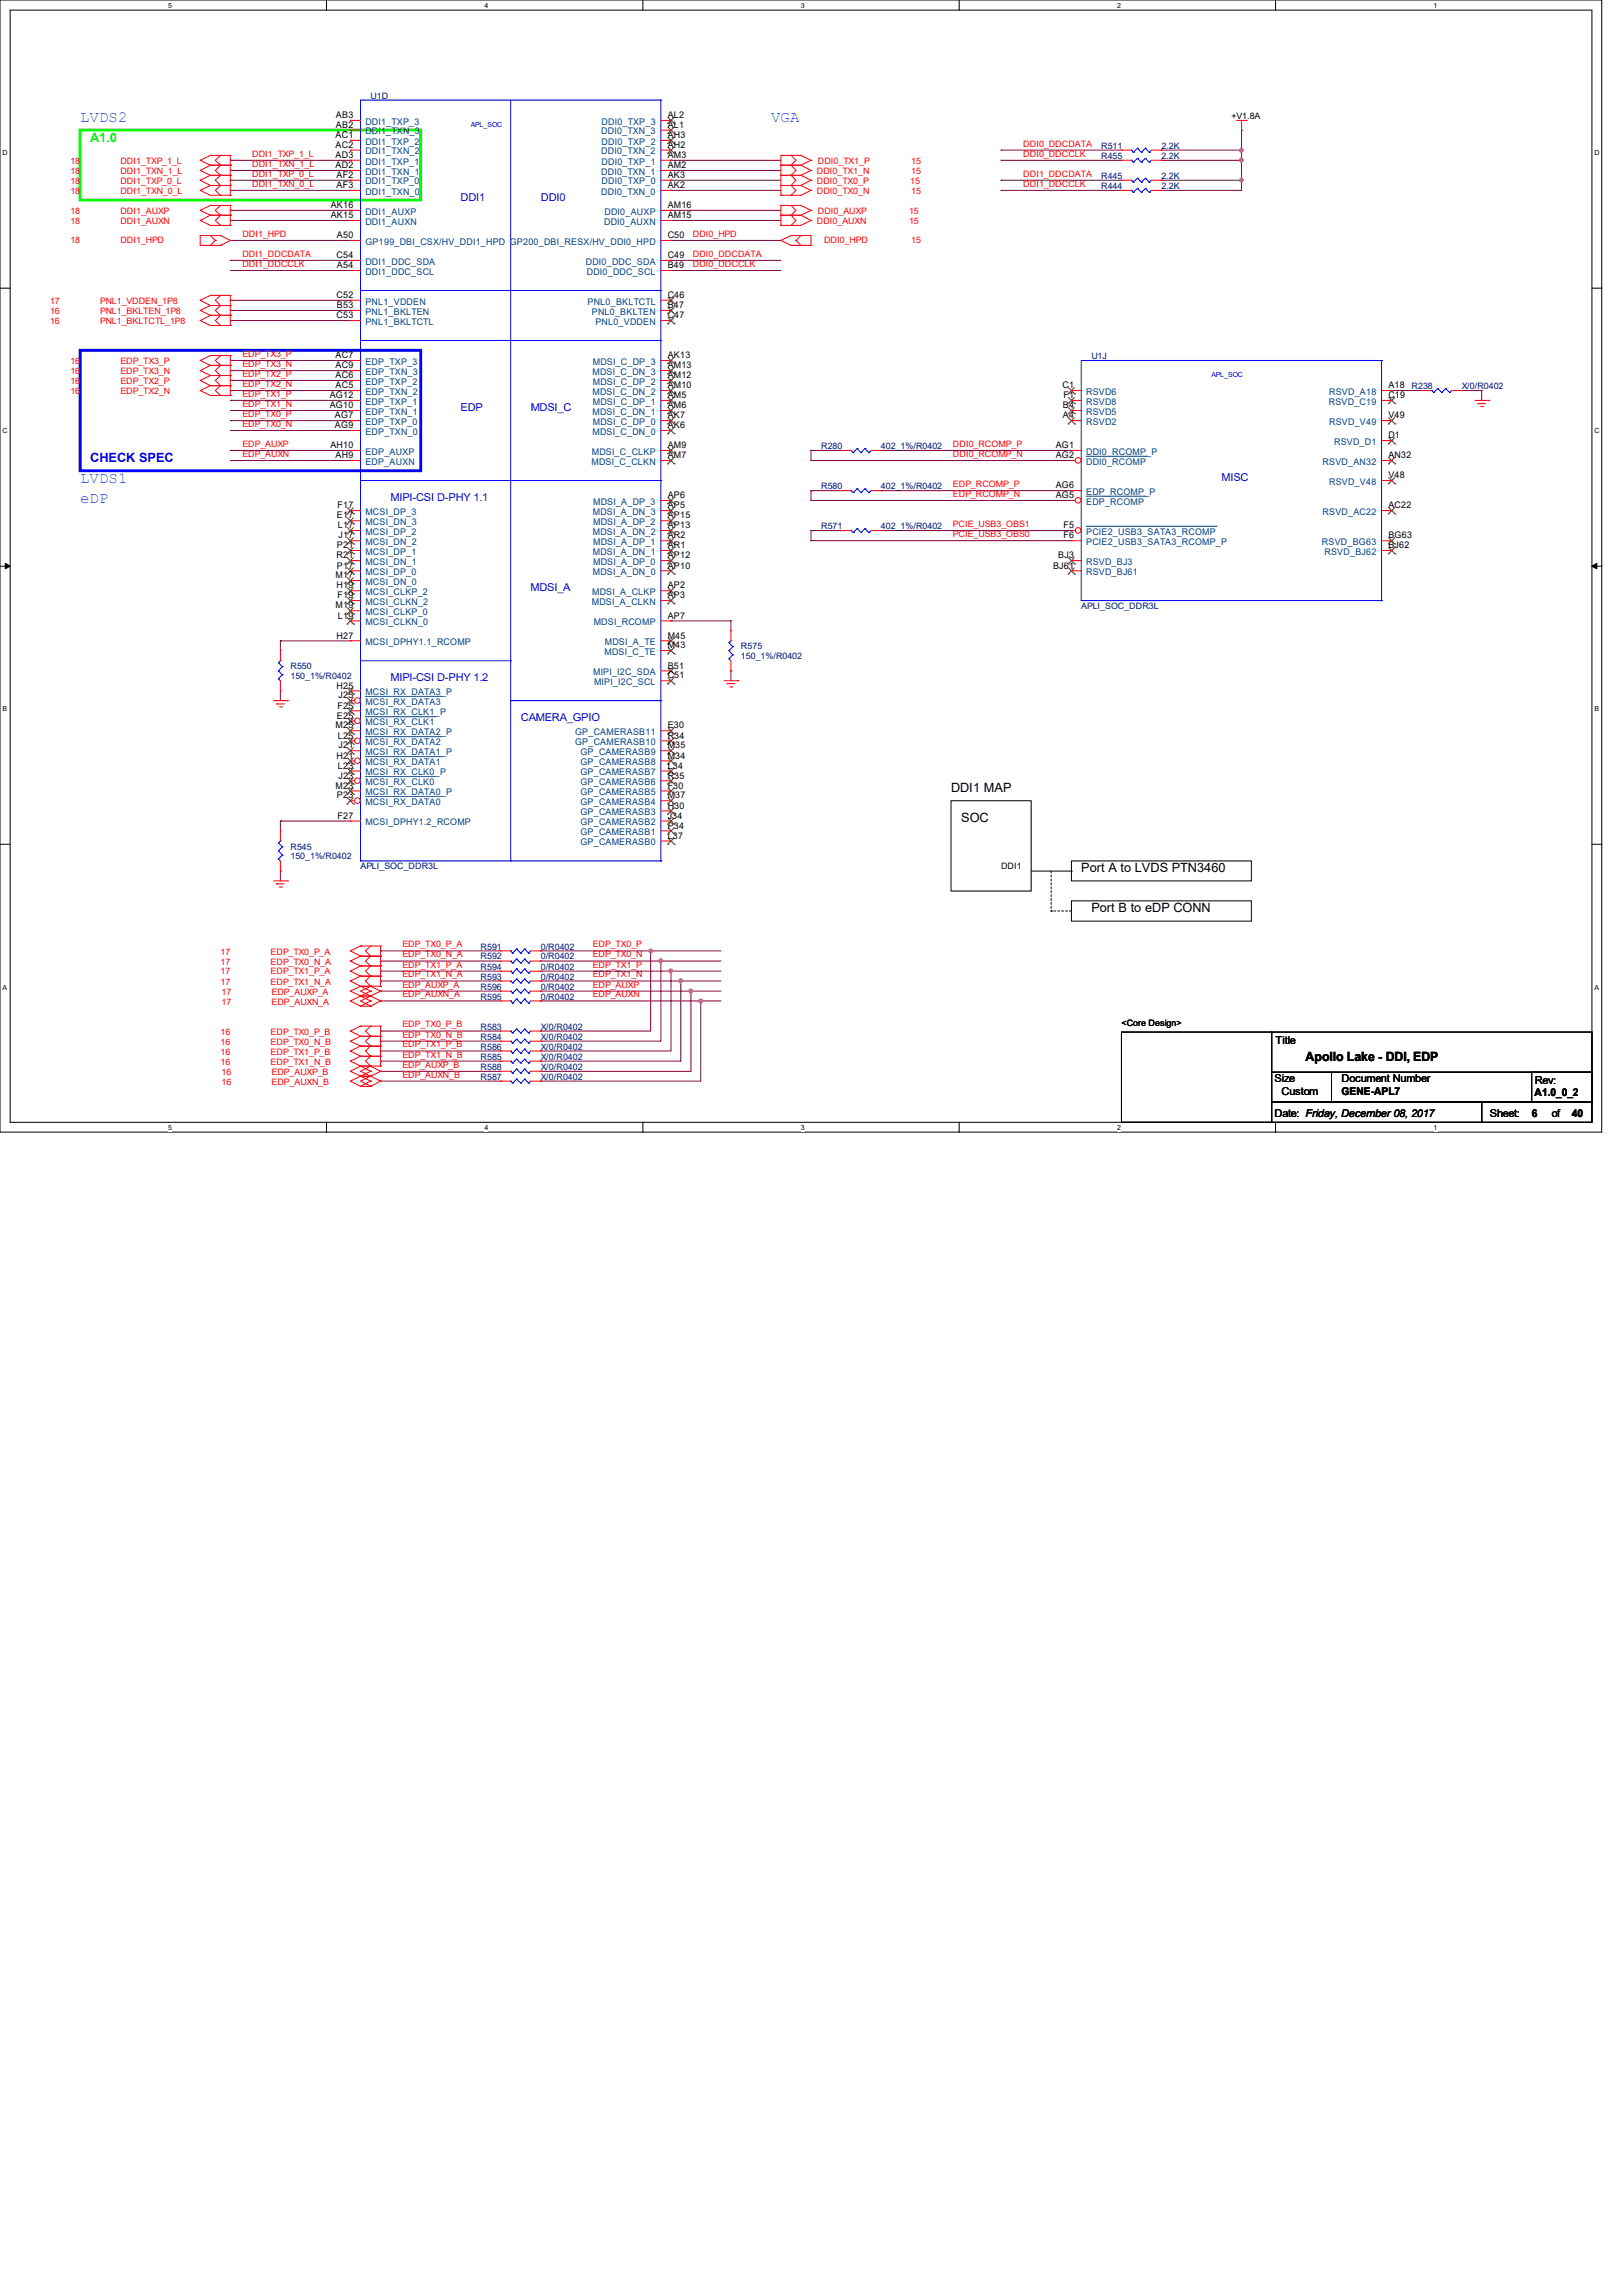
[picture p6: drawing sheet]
<svg xmlns="http://www.w3.org/2000/svg" width="210mm" height="297mm" viewBox="0 0 210 297" stroke-linecap="round" stroke-linejoin="round" font-family="sans-serif">
<defs><g id="words">
<g font-size="2" fill="#0080ff">
<text x="10.4" y="15.8">LVDS2</text>
<text x="99.8" y="15.8">VGA</text>
<text x="10.4" y="62.5">LVDS1</text>
<text x="10.4" y="65.1">eDP</text>
</g>
<text font-size="1.7" fill="#0f0" x="11.7" y="18.4">A1.0</text>
<text font-size="1.7" fill="#00f" x="11.7" y="59.8">CHECK SPEC</text>
<g font-size="1.7">
<text x="123.1" y="102.5">DDI1 MAP</text>
<text x="124.4" y="106.4">SOC</text>
<text x="139.9" y="112.9">Port A to LVDS PTN3460</text>
<text x="141.2" y="118.1">Port B to eDP CONN</text>
<text x="168.9" y="137.3">Apollo Lake - DDI, EDP</text>
</g>
<g font-size="1.4" fill="#00f">
<text x="59.6" y="25.9">DDI1</text>
<text x="70" y="25.9">DDI0</text>
<text x="59.6" y="53.1">EDP</text>
<text x="68.7" y="53.1">MDSI_C</text>
<text x="50.5" y="64.8">MIPI-CSI D-PHY 1.1</text>
<text x="158.1" y="62.2">MISC</text>
<text x="68.7" y="76.5">MDSI_A</text>
<text x="50.5" y="88.1">MIPI-CSI D-PHY 1.2</text>
<text x="67.4" y="93.3">CAMERA_GPIO</text>
</g>
<g font-size="1.4">
<text x="165.1" y="135.1">Title</text>
<text x="164.9" y="140.1">Size</text>
<text x="165.8" y="141.7">Custom</text>
<text x="173.6" y="141.7">GENE-APL7</text>
<text x="173.6" y="140.1">Document Number</text>
<text x="198.6" y="141.9">A1.0_0_2</text>
<text x="198.6" y="140.3">Rev:</text>
<text x="164.9" y="144.6">Date: Friday, December 08, 2017</text>
<text x="192.8" y="144.6">Sheet:</text>
<text x="198.2" y="144.6">6</text>
<text x="200.8" y="144.6">of</text>
<text x="203.4" y="144.6">40</text>
</g>
<g font-size="1.2">
<text x="43.4" y="17.9">AC1</text>
<text x="43.5" y="16.6">AB2</text>
<text x="43.5" y="15.3">AB3</text>
<text x="86.4" y="17.9">AH3</text>
<text x="86.4" y="15.3">AL2</text>
<text x="86.4" y="16.6">AL1</text>
<text x="43.4" y="20.4">AD3</text>
<text x="43.4" y="21.8">AD2</text>
<text x="43.4" y="19.1">AC2</text>
<text x="43.6" y="23">AF2</text>
<text x="86.4" y="23">AK3</text>
<text x="86.4" y="20.4">AM3</text>
<text x="86.4" y="21.8">AM2</text>
<text x="86.4" y="19.1">AH2</text>
<text x="42.8" y="26.9">AK16</text>
<text x="42.8" y="28.2">AK15</text>
<text x="43.6" y="24.3">AF3</text>
<text x="86.4" y="24.3">AK2</text>
<text x="86.4" y="26.9">AM16</text>
<text x="86.4" y="28.2">AM15</text>
<text x="43.6" y="33.4">C54</text>
<text x="43.6" y="34.7">A54</text>
<text x="43.6" y="30.8">A50</text>
<text x="86.4" y="34.7">B49</text>
<text x="86.4" y="33.4">C49</text>
<text x="86.4" y="30.8">C50</text>
<text x="43.6" y="38.6">C52</text>
<text x="43.6" y="41.2">C53</text>
<text x="43.6" y="39.9">B53</text>
<text x="86.4" y="41.2">C47</text>
<text x="86.4" y="39.9">B47</text>
<text x="86.4" y="38.6">C46</text>
<text x="43.4" y="47.7">AC9</text>
<text x="43.4" y="46.4">AC7</text>
<text x="86.4" y="47.7">AM13</text>
<text x="86.4" y="46.4">AK13</text>
<text x="42.7" y="51.5">AG12</text>
<text x="42.7" y="52.8">AG10</text>
<text x="43.4" y="50.3">AC5</text>
<text x="43.4" y="48.9">AC6</text>
<text x="86.4" y="50.3">AM10</text>
<text x="86.4" y="48.9">AM12</text>
<text x="86.4" y="52.8">AM6</text>
<text x="86.4" y="51.5">AM5</text>
<text x="137.5" y="50.3">C1</text>
<text x="137.5" y="52.8">B4</text>
<text x="137.6" y="51.5">F1</text>
<text x="179.7" y="50.3">A18</text>
<text x="179.7" y="51.5">C19</text>
<text x="42.8" y="58">AH10</text>
<text x="43.3" y="54.1">AG7</text>
<text x="43.3" y="55.4">AG9</text>
<text x="43.4" y="59.3">AH9</text>
<text x="86.4" y="59.3">AM7</text>
<text x="86.4" y="58">AM9</text>
<text x="86.4" y="55.4">AK6</text>
<text x="86.4" y="54.1">AK7</text>
<text x="136.6" y="58">AG1</text>
<text x="136.6" y="59.3">AG2</text>
<text x="137.5" y="54.1">A4</text>
<text x="179.7" y="54.1">V49</text>
<text x="179.7" y="59.3">AN32</text>
<text x="179.7" y="56.7">D1</text>
<text x="43.7" y="65.8">F17</text>
<text x="86.4" y="64.5">AP6</text>
<text x="86.4" y="65.8">AP5</text>
<text x="136.6" y="64.5">AG5</text>
<text x="136.6" y="63.2">AG6</text>
<text x="179.7" y="61.9">V48</text>
<text x="179.7" y="65.8">AC22</text>
<text x="43.6" y="67.1">E17</text>
<text x="43.6" y="71">P21</text>
<text x="43.7" y="68.4">L17</text>
<text x="43.8" y="69.7">J17</text>
<text x="86.4" y="69.7">AR2</text>
<text x="86.4" y="71">AR1</text>
<text x="86.4" y="67.1">AP15</text>
<text x="86.4" y="68.4">AP13</text>
<text x="137.6" y="68.4">F5</text>
<text x="137.6" y="69.7">F6</text>
<text x="179.7" y="71">BJ62</text>
<text x="179.7" y="69.7">BG63</text>
<text x="43.4" y="74.8">M17</text>
<text x="43.6" y="72.3">R21</text>
<text x="43.6" y="76.2">H19</text>
<text x="43.6" y="73.6">P17</text>
<text x="43.7" y="77.4">F19</text>
<text x="86.4" y="72.3">AP12</text>
<text x="86.4" y="73.6">AP10</text>
<text x="86.4" y="76.2">AP2</text>
<text x="86.4" y="77.4">AP3</text>
<text x="136.3" y="73.6">BJ61</text>
<text x="136.9" y="72.3">BJ3</text>
<text x="43.4" y="78.7">M19</text>
<text x="43.6" y="82.6">H27</text>
<text x="43.7" y="80.1">L19</text>
<text x="86.4" y="82.6">M45</text>
<text x="86.4" y="83.9">M43</text>
<text x="86.4" y="80.1">AP7</text>
<text x="43.6" y="89.1">H25</text>
<text x="86.4" y="86.5">B51</text>
<text x="86.4" y="87.8">C51</text>
<text x="43.4" y="94.3">M25</text>
<text x="43.6" y="93">E25</text>
<text x="43.7" y="91.7">F25</text>
<text x="43.7" y="95.6">L25</text>
<text x="43.8" y="90.4">J25</text>
<text x="86.4" y="94.3">E30</text>
<text x="86.4" y="95.6">R34</text>
<text x="43.6" y="98.2">H21</text>
<text x="43.7" y="99.5">L23</text>
<text x="43.8" y="96.9">J21</text>
<text x="43.8" y="100.8">J23</text>
<text x="86.4" y="96.9">M35</text>
<text x="86.4" y="98.2">M34</text>
<text x="86.4" y="99.5">L34</text>
<text x="86.4" y="100.8">R35</text>
<text x="43.4" y="102.1">M23</text>
<text x="43.6" y="103.3">P23</text>
<text x="43.7" y="106">F27</text>
<text x="86.4" y="107.2">P34</text>
<text x="86.4" y="106">J34</text>
<text x="86.4" y="104.6">H30</text>
<text x="86.4" y="103.3">M37</text>
<text x="86.4" y="102.1">F30</text>
<text x="86.4" y="108.5">L37</text>
</g>
<g font-size="1.2" fill="#004080">
<text x="47.3" y="17.4">DDI1_TXN_3</text>
<text x="47.3" y="16.1">DDI1_TXP_3</text>
<text x="77.8" y="17.4">DDI0_TXN_3</text>
<text x="77.8" y="16.1">DDI0_TXP_3</text>
<text x="47.3" y="23.9">DDI1_TXP_0</text>
<text x="47.3" y="21.3">DDI1_TXP_1</text>
<text x="47.3" y="22.6">DDI1_TXN_1</text>
<text x="47.3" y="18.7">DDI1_TXP_2</text>
<text x="47.3" y="20">DDI1_TXN_2</text>
<text x="77.8" y="22.6">DDI0_TXN_1</text>
<text x="77.8" y="20">DDI0_TXN_2</text>
<text x="77.8" y="23.9">DDI0_TXP_0</text>
<text x="77.8" y="21.3">DDI0_TXP_1</text>
<text x="77.8" y="18.7">DDI0_TXP_2</text>
<text x="47.3" y="27.8">DDI1_AUXP</text>
<text x="47.3" y="29.1">DDI1_AUXN</text>
<text x="47.3" y="25.2">DDI1_TXN_0</text>
<text x="77.8" y="25.2">DDI0_TXN_0</text>
<text x="78.2" y="29.1">DDI0_AUXN</text>
<text x="78.2" y="27.8">DDI0_AUXP</text>
<text x="47.3" y="35.6">DDI1_DDC_SCL</text>
<text x="47.3" y="34.2">DDI1_DDC_SDA</text>
<text x="47.3" y="31.7">GP199_DBI_CSX/HV_DDI1_HPD GP200_DBI_RESX/HV_DDI0_HPD</text>
<text x="75.8" y="34.2">DDI0_DDC_SDA</text>
<text x="75.9" y="35.6">DDI0_DDC_SCL</text>
<text x="47.3" y="39.4">PNL1_VDDEN</text>
<text x="47.3" y="40.7">PNL1_BKLTEN</text>
<text x="76" y="39.4">PNL0_BKLTCTL</text>
<text x="76.6" y="40.7">PNL0_BKLTEN</text>
<text x="47.3" y="47.2">EDP_TXP_3</text>
<text x="47.3" y="42">PNL1_BKLTCTL</text>
<text x="76.7" y="47.2">MDSI_C_DP_3</text>
<text x="77" y="42">PNL0_VDDEN</text>
<text x="47.3" y="52.4">EDP_TXP_1</text>
<text x="47.3" y="53.7">EDP_TXN_1</text>
<text x="47.3" y="48.5">EDP_TXN_3</text>
<text x="47.3" y="51.1">EDP_TXN_2</text>
<text x="47.3" y="49.8">EDP_TXP_2</text>
<text x="76.7" y="48.5">MDSI_C_DN_3</text>
<text x="76.7" y="51.1">MDSI_C_DN_2</text>
<text x="76.7" y="53.7">MDSI_C_DN_1</text>
<text x="76.7" y="49.8">MDSI_C_DP_2</text>
<text x="76.7" y="52.4">MDSI_C_DP_1</text>
<text x="140.5" y="51.1">RSVD6</text>
<text x="140.5" y="52.4">RSVD8</text>
<text x="140.5" y="53.7">RSVD5</text>
<text x="172" y="52.4">RSVD_C19</text>
<text x="172" y="51.1">RSVD_A18</text>
<text x="47.3" y="58.8">EDP_AUXP</text>
<text x="47.3" y="55">EDP_TXP_0</text>
<text x="47.3" y="56.3">EDP_TXN_0</text>
<text x="76.6" y="58.8">MDSI_C_CLKP</text>
<text x="76.7" y="56.3">MDSI_C_DN_0</text>
<text x="76.7" y="55">MDSI_C_DP_0</text>
<text x="140.5" y="58.8">DDI0_RCOMP_P</text>
<text x="140.5" y="55">RSVD2</text>
<text x="172" y="55">RSVD_V49</text>
<text x="172.6" y="57.6">RSVD_D1</text>
<text x="47.3" y="60.2">EDP_AUXN</text>
<text x="76.5" y="60.2">MDSI_C_CLKN</text>
<text x="76.7" y="65.3">MDSI_A_DP_3</text>
<text x="140.5" y="60.2">DDI0_RCOMP</text>
<text x="140.5" y="65.3">EDP_RCOMP</text>
<text x="140.5" y="64.1">EDP_RCOMP_P</text>
<text x="171.1" y="60.2">RSVD_AN32</text>
<text x="172" y="62.7">RSVD_V48</text>
<text x="47.3" y="69.2">MCSI_DP_2</text>
<text x="47.3" y="70.5">MCSI_DN_2</text>
<text x="47.3" y="66.6">MCSI_DP_3</text>
<text x="47.3" y="67.9">MCSI_DN_3</text>
<text x="47.3" y="71.8">MCSI_DP_1</text>
<text x="76.7" y="71.8">MDSI_A_DN_1</text>
<text x="76.7" y="69.2">MDSI_A_DN_2</text>
<text x="76.7" y="66.6">MDSI_A_DN_3</text>
<text x="76.7" y="70.5">MDSI_A_DP_1</text>
<text x="76.7" y="67.9">MDSI_A_DP_2</text>
<text x="140.5" y="69.2">PCIE2_USB3_SATA3_RCOMP</text>
<text x="140.5" y="70.5">PCIE2_USB3_SATA3_RCOMP_P</text>
<text x="171.1" y="70.5">RSVD_BG63</text>
<text x="171.1" y="66.6">RSVD_AC22</text>
<text x="171.4" y="71.8">RSVD_BJ62</text>
<text x="47.3" y="73.1">MCSI_DN_1</text>
<text x="47.3" y="74.4">MCSI_DP_0</text>
<text x="47.3" y="75.7">MCSI_DN_0</text>
<text x="47.3" y="77">MCSI_CLKP_2</text>
<text x="76.6" y="77">MDSI_A_CLKP</text>
<text x="76.7" y="74.4">MDSI_A_DN_0</text>
<text x="76.7" y="73.1">MDSI_A_DP_0</text>
<text x="140.5" y="74.4">RSVD_BJ61</text>
<text x="140.5" y="73.1">RSVD_BJ3</text>
<text x="47.3" y="78.3">MCSI_CLKN_2</text>
<text x="47.3" y="79.6">MCSI_CLKP_0</text>
<text x="47.3" y="80.9">MCSI_CLKN_0</text>
<text x="47.3" y="83.5">MCSI_DPHY1.1_RCOMP</text>
<text x="76.6" y="78.3">MDSI_A_CLKN</text>
<text x="76.8" y="80.9">MDSI_RCOMP</text>
<text x="78.3" y="83.5">MDSI_A_TE</text>
<text x="47.3" y="90">MCSI_RX_DATA3_P</text>
<text x="76.7" y="87.4">MIPI_I2C_SDA</text>
<text x="76.9" y="88.6">MIPI_I2C_SCL</text>
<text x="78.2" y="84.8">MDSI_C_TE</text>
<text x="47.3" y="91.2">MCSI_RX_DATA3</text>
<text x="47.3" y="93.9">MCSI_RX_CLK1</text>
<text x="47.3" y="92.5">MCSI_RX_CLK1_P</text>
<text x="47.3" y="95.1">MCSI_RX_DATA2_P</text>
<text x="74.4" y="95.1">GP_CAMERASB11</text>
<text x="47.3" y="96.4">MCSI_RX_DATA2</text>
<text x="47.3" y="99">MCSI_RX_DATA1</text>
<text x="47.3" y="97.7">MCSI_RX_DATA1_P</text>
<text x="47.3" y="101.6">MCSI_RX_CLK0</text>
<text x="47.3" y="100.3">MCSI_RX_CLK0_P</text>
<text x="74.4" y="96.4">GP_CAMERASB10</text>
<text x="75.1" y="97.7">GP_CAMERASB9</text>
<text x="75.1" y="99">GP_CAMERASB8</text>
<text x="75.1" y="100.3">GP_CAMERASB7</text>
<text x="75.1" y="101.6">GP_CAMERASB6</text>
<text x="47.3" y="104.2">MCSI_RX_DATA0</text>
<text x="47.3" y="102.9">MCSI_RX_DATA0_P</text>
<text x="47.3" y="106.8">MCSI_DPHY1.2_RCOMP</text>
<text x="75.1" y="106.8">GP_CAMERASB2</text>
<text x="75.1" y="105.5">GP_CAMERASB3</text>
<text x="75.1" y="104.2">GP_CAMERASB4</text>
<text x="75.1" y="102.9">GP_CAMERASB5</text>
<text x="75.1" y="109.4">GP_CAMERASB0</text>
<text x="75.1" y="108.1">GP_CAMERASB1</text>
</g>
<g font-size="1.1" fill="#000080">
<text x="48" y="12.8">U1D</text>
<text x="142.5" y="20.5">R455</text>
<text x="142.5" y="19.3">R511</text>
<text x="142.5" y="23.2">R445</text>
<text x="150.3" y="20.5">2.2K</text>
<text x="150.3" y="19.3">2.2K</text>
<text x="150.3" y="23.2">2.2K</text>
<text x="142.5" y="24.4">R444</text>
<text x="150.3" y="24.4">2.2K</text>
<text x="141.2" y="46.4">U1J</text>
<text x="182.7" y="50.3">R238</text>
<text x="189.1" y="50.3">X/0/R0402</text>
<text x="106.3" y="58.1">R280</text>
<text x="114" y="58.1">402_1%/R0402</text>
<text x="106.3" y="63.3">R580</text>
<text x="114" y="63.3">402_1%/R0402</text>
<text x="106.3" y="68.5">R571</text>
<text x="114" y="68.5">402_1%/R0402</text>
<text x="139.9" y="78.8">APLI_SOC_DDR3L</text>
<text x="37.6" y="86.6">R550</text>
<text x="37.6" y="87.9">150_1%/R0402</text>
<text x="95.9" y="84">R575</text>
<text x="95.9" y="85.3">150_1%/R0402</text>
<text x="37.6" y="109.9">R545</text>
<text x="37.6" y="111.2">150_1%/R0402</text>
<text x="46.6" y="112.5">APLI_SOC_DDR3L</text>
<text x="62.2" y="122.9">R591</text>
<text x="62.2" y="124.2">R592</text>
<text x="62.2" y="125.5">R594</text>
<text x="70" y="122.9">0/R0402</text>
<text x="70" y="124.2">0/R0402</text>
<text x="70" y="125.5">0/R0402</text>
<text x="62.2" y="128.1">R596</text>
<text x="62.2" y="126.8">R593</text>
<text x="62.2" y="129.4">R595</text>
<text x="70" y="128.1">0/R0402</text>
<text x="70" y="126.8">0/R0402</text>
<text x="70" y="129.4">0/R0402</text>
<text x="62.2" y="133.3">R583</text>
<text x="62.2" y="134.5">R584</text>
<text x="62.2" y="135.9">R586</text>
<text x="62.2" y="137.1">R585</text>
<text x="70" y="133.3">X/0/R0402</text>
<text x="70" y="134.5">X/0/R0402</text>
<text x="70" y="135.9">X/0/R0402</text>
<text x="70" y="137.1">X/0/R0402</text>
<text x="62.2" y="138.4">R588</text>
<text x="62.2" y="139.7">R587</text>
<text x="70" y="138.4">X/0/R0402</text>
<text x="70" y="139.7">X/0/R0402</text>
</g>
<g font-size="1.1">
<text x="159.3" y="15.4">+V1.8A</text>
<text x="129.5" y="112.5">DDI1</text>
<text x="145.1" y="132.7">&lt;Core Design&gt;</text>
</g>
<g font-size="1.1" fill="#f00">
<text x="9.1" y="23.8">18</text>
<text x="9.1" y="21.2">18</text>
<text x="9.1" y="22.5">18</text>
<text x="15.6" y="23.8">DDI1_TXP_0_L</text>
<text x="15.6" y="21.2">DDI1_TXP_1_L</text>
<text x="15.6" y="22.5">DDI1_TXN_1_L</text>
<text x="32.6" y="22.9">DDI1_TXP_0_L</text>
<text x="32.6" y="20.3">DDI1_TXP_1_L</text>
<text x="32.6" y="21.6">DDI1_TXN_1_L</text>
<text x="105.7" y="22.5">DDI0_TX1_N</text>
<text x="105.7" y="23.8">DDI0_TX0_P</text>
<text x="105.8" y="21.2">DDI0_TX1_P</text>
<text x="117.8" y="23.8">15</text>
<text x="117.9" y="22.5">15</text>
<text x="117.9" y="21.2">15</text>
<text x="132.4" y="22.9">DDI1_DDCDATA</text>
<text x="132.4" y="19">DDI0_DDCDATA</text>
<text x="132.4" y="20.3">DDI0_DDCCLK</text>
<text x="9.1" y="27.7">18</text>
<text x="9.1" y="29">18</text>
<text x="9.1" y="25.1">18</text>
<text x="15.6" y="27.7">DDI1_AUXP</text>
<text x="15.6" y="29">DDI1_AUXN</text>
<text x="15.6" y="25.1">DDI1_TXN_0_L</text>
<text x="32.6" y="24.2">DDI1_TXN_0_L</text>
<text x="105.7" y="29">DDI0_AUXN</text>
<text x="105.7" y="25.1">DDI0_TX0_N</text>
<text x="105.8" y="27.7">DDI0_AUXP</text>
<text x="117.6" y="29">15</text>
<text x="117.6" y="27.7">15</text>
<text x="117.9" y="25.1">15</text>
<text x="132.4" y="24.2">DDI1_DDCCLK</text>
<text x="9.1" y="31.4">18</text>
<text x="15.6" y="31.4">DDI1_HPD</text>
<text x="31.4" y="30.7">DDI1_HPD</text>
<text x="31.4" y="33.2">DDI1_DDCDATA</text>
<text x="31.4" y="34.5">DDI1_DDCCLK</text>
<text x="89.7" y="30.7">DDI0_HPD</text>
<text x="89.7" y="33.2">DDI0_DDCDATA</text>
<text x="89.7" y="34.5">DDI0_DDCCLK</text>
<text x="106.6" y="31.4">DDI0_HPD</text>
<text x="117.9" y="31.4">15</text>
<text x="6.5" y="39.3">17</text>
<text x="6.5" y="40.6">16</text>
<text x="6.5" y="41.9">16</text>
<text x="13" y="39.3">PNL1_VDDEN_1P8</text>
<text x="13" y="40.6">PNL1_BKLTEN_1P8</text>
<text x="13" y="41.9">PNL1_BKLTCTL_1P8</text>
<text x="9.1" y="47.1">16</text>
<text x="15.6" y="47.1">EDP_TX3_P</text>
<text x="31.4" y="47.5">EDP_TX3_N</text>
<text x="31.4" y="46.2">EDP_TX3_P</text>
<text x="9.1" y="49.7">16</text>
<text x="9.1" y="51">16</text>
<text x="9.1" y="48.4">16</text>
<text x="15.6" y="49.7">EDP_TX2_P</text>
<text x="15.6" y="51">EDP_TX2_N</text>
<text x="15.6" y="48.4">EDP_TX3_N</text>
<text x="31.4" y="52.7">EDP_TX1_N</text>
<text x="31.4" y="51.4">EDP_TX1_P</text>
<text x="31.4" y="54">EDP_TX0_P</text>
<text x="31.4" y="50.1">EDP_TX2_N</text>
<text x="31.4" y="48.8">EDP_TX2_P</text>
<text x="31.4" y="55.2">EDP_TX0_N</text>
<text x="31.4" y="57.8">EDP_AUXP</text>
<text x="31.4" y="59.1">EDP_AUXN</text>
<text x="123.3" y="57.8">DDI0_RCOMP_P</text>
<text x="123.3" y="59.1">DDI0_RCOMP_N</text>
<text x="123.3" y="63">EDP_RCOMP_P</text>
<text x="123.3" y="64.3">EDP_RCOMP_N</text>
<text x="123.3" y="68.2">PCIE_USB3_OBS1</text>
<text x="123.3" y="69.5">PCIE_USB3_OBS0</text>
<text x="28.5" y="123.5">17</text>
<text x="28.5" y="124.8">17</text>
<text x="35" y="123.5">EDP_TX0_P_A</text>
<text x="35" y="124.8">EDP_TX0_N_A</text>
<text x="52.1" y="122.6">EDP_TX0_P_A</text>
<text x="52.1" y="123.9">EDP_TX0_N_A</text>
<text x="52.1" y="125.2">EDP_TX1_P_A</text>
<text x="76.7" y="122.6">EDP_TX0_P</text>
<text x="76.7" y="123.9">EDP_TX0_N</text>
<text x="76.7" y="125.2">EDP_TX1_P</text>
<text x="28.5" y="126.1">17</text>
<text x="28.5" y="127.4">17</text>
<text x="28.7" y="128.7">17</text>
<text x="28.7" y="130">17</text>
<text x="35" y="126.1">EDP_TX1_P_A</text>
<text x="35" y="127.4">EDP_TX1_N_A</text>
<text x="35.1" y="128.7">EDP_AUXP_A</text>
<text x="35.1" y="130">EDP_AUXN_A</text>
<text x="52.1" y="126.5">EDP_TX1_N_A</text>
<text x="52.1" y="127.8">EDP_AUXP_A</text>
<text x="52.1" y="129.1">EDP_AUXN_A</text>
<text x="76.7" y="126.5">EDP_TX1_N</text>
<text x="76.7" y="127.8">EDP_AUXP</text>
<text x="76.7" y="129.1">EDP_AUXN</text>
<text x="28.5" y="133.9">16</text>
<text x="28.5" y="135.2">16</text>
<text x="28.5" y="136.5">16</text>
<text x="28.5" y="137.8">16</text>
<text x="35" y="133.9">EDP_TX0_P_B</text>
<text x="35" y="135.2">EDP_TX0_N_B</text>
<text x="35" y="136.5">EDP_TX1_P_B</text>
<text x="35" y="137.8">EDP_TX1_N_B</text>
<text x="52.1" y="133">EDP_TX0_P_B</text>
<text x="52.1" y="134.3">EDP_TX0_N_B</text>
<text x="52.1" y="135.6">EDP_TX1_P_B</text>
<text x="52.1" y="136.9">EDP_TX1_N_B</text>
<text x="28.7" y="139.1">16</text>
<text x="28.7" y="140.4">16</text>
<text x="35.1" y="139.1">EDP_AUXP_B</text>
<text x="35.1" y="140.4">EDP_AUXN_B</text>
<text x="52.1" y="138.2">EDP_AUXP_B</text>
<text x="52.1" y="139.5">EDP_AUXN_B</text>
</g>
<g font-size=".9">
<text x="21.8" y="1">5</text>
<text x="62.7" y="1">4</text>
<text x="103.6" y="1">3</text>
<text x="144.6" y="1">2</text>
<text x="185.5" y="1">1</text>
<text x=".3" y="20.1">D</text>
<text x="206.3" y="20.1">D</text>
<text x=".3" y="56.1">C</text>
<text x="206.3" y="56.1">C</text>
<text x=".3" y="92.1">B</text>
<text x="206.3" y="92.1">B</text>
<text x=".3" y="128.1">A</text>
<text x="206.3" y="128.1">A</text>
<text x="21.8" y="146.2">5</text>
<text x="62.7" y="146.2">4</text>
<text x="103.6" y="146.2">3</text>
<text x="144.6" y="146.2">2</text>
<text x="185.5" y="146.2">1</text>
</g>
<g font-size=".9" fill="#00f">
<text x="60.9" y="16.4">APL_SOC</text>
<text x="156.8" y="48.8">APL_SOC</text>
</g>
</g></defs>
<path d="M0 0h207.3v146.5h-207.3zM1.3 1.3h204.7v143.9h-204.7z" fill="none" stroke="#000" stroke-width=".13"/>
<g fill="#fff">
<path d="M21.8 .2h.5v1h-.5z"/>
<path d="M21.8 145.4h.5v1h-.5z"/>
</g>
<path d="M42.2 0v1.3M42.2 145.2v1.4" fill="none" stroke="#000" stroke-width=".13"/>
<g fill="#fff">
<path d="M62.7 .2h.5v1h-.5z"/>
<path d="M62.7 145.4h.5v1h-.5z"/>
</g>
<path d="M83.2 0v1.3M83.2 145.2v1.4" fill="none" stroke="#000" stroke-width=".13"/>
<g fill="#fff">
<path d="M103.6 .2h.5v1h-.5z"/>
<path d="M103.6 145.4h.5v1h-.5z"/>
</g>
<path d="M124.1 0v1.3M124.1 145.2v1.4" fill="none" stroke="#000" stroke-width=".13"/>
<g fill="#fff">
<path d="M144.6 .2h.5v1h-.5z"/>
<path d="M144.6 145.4h.5v1h-.5z"/>
</g>
<path d="M165.1 0v1.3M165.1 145.2v1.4" fill="none" stroke="#000" stroke-width=".13"/>
<g fill="#fff">
<path d="M185.5 .2h.5v1h-.5z"/>
<path d="M185.5 145.4h.5v1h-.5z"/>
<path d="M.3 19.3h.7v1h-.7z"/>
<path d="M206.3 19.3h.7v1h-.7z"/>
<path d="M.3 55.3h.7v1h-.7z"/>
<path d="M206.3 55.3h.7v1h-.7z"/>
</g>
<path d="M0 37.3h1.3M206 37.3h1.3" fill="none" stroke="#000" stroke-width=".13"/>
<g fill="#fff">
<path d="M.3 91.3h.6v1h-.6z"/>
<path d="M206.3 91.3h.6v1h-.6z"/>
</g>
<path d="M0 73.3h1.3M206 73.3h1.3" fill="none" stroke="#000" stroke-width=".13"/>
<path d="M.7 72.9l.6 .4-.6 .3zM206 73.3l.6-.4v.7z" fill="#000" stroke="#000" stroke-width=".13"/>
<g fill="#fff">
<path d="M.3 127.3h.6v1h-.6z"/>
<path d="M206.3 127.3h.6v1h-.6z"/>
</g>
<g fill="none" stroke="#000" stroke-width=".13">
<path d="M0 109.3h1.3M123.1 103.6h10.3v11.7h-10.3zM133.4 112.7h5.2M138.6 111.4h23.3v2.6h-23.3zM138.6 116.6h23.3v2.6h-23.3zM138.6 112.7h.1M206 109.3h1.3M145.1 133.6h19.4v11.6h-19.4zM164.5 138.8h7.8v3.8h-7.8zM164.5 133.6h41.5v5.2h-41.5zM172.3 138.8h33.7v3.8h-33.7zM198.2 138.8h7.8v3.8h-7.8z"/>
<path d="M164.5 142.6h27.2v2.6h-27.2zM191.7 142.6h14.3v2.6h-14.3z"/>
</g>
<path d="M136 117.9h.1M136 112.7v5.2M138.6 117.9h-2.6" fill="none" stroke="#000" stroke-width=".13" stroke-dasharray=".3"/>
<path d="M10.4 45.3h44v15.6h-44z" fill="none" stroke="#00f" stroke-width=".38"/>
<path d="M10.4 16.8h44v9.1h-44z" fill="none" stroke="#0f0" stroke-width=".38"/>
<g fill="none" stroke="#800040" stroke-width=".13">
<path d="M129.5 19.4h.1M129.5 19.4h15.6M150.3 19.4h.1M150.3 19.4h10.4M160.7 19.4h.1M160.7 16.8h.1M160.7 16.8v7.8h-10.4M29.8 31.1h.1M29.8 33.7h.1M29.8 35h.1M29.8 27.2h.1M29.8 28.5h.1"/>
<path d="M29.8 38.9h.1M29.8 24.6h.1M29.8 23.3h.1M29.8 20.7h.1M29.8 22.1h.1M29.8 31.1h15.5M29.8 33.7h15.5M29.8 20.7h15.5M29.8 22.1h15.5M29.8 27.2h15.5M29.8 28.5h15.5M29.8 35h15.5"/>
<path d="M29.8 23.3h15.5M29.8 24.6h15.5M29.8 38.9h15.5M86.8 20.7h.1M86.8 22.1h.1M86.8 27.2h.1M86.8 28.5h.1M86.8 31.1h.1M86.8 33.7h.1M86.8 35h.1M86.8 23.3h.1M86.8 24.6h.1"/>
<path d="M86.8 31.1h14.2M86.8 33.7h14.2M86.8 20.7h14.2M86.8 22.1h14.2M86.8 27.2h14.2M86.8 28.5h14.2M86.8 35h14.2M86.8 23.3h14.2M86.8 24.6h14.2M129.5 23.3h.1M129.5 24.6h.1M129.5 20.7h.1"/>
<path d="M129.5 20.7h15.6M129.5 23.3h15.6M129.5 24.6h15.6M150.3 23.3h.1M150.3 24.6h.1M150.3 20.7h.1M150.3 20.7h10.4M150.3 23.3h10.4M160.7 20.7h.1M160.7 23.3h.1M29.8 55.7h.1M29.8 53.1h.1"/>
<path d="M29.8 51.8h.1M29.8 54.4h.1M29.8 58.3h.1M29.8 59.6h.1M29.8 48h.1M29.8 46.7h.1M29.8 50.5h.1M29.8 49.2h.1M29.8 40.2h.1M29.8 41.5h.1M29.8 55.7h15.5M29.8 53.1h15.5"/>
<path d="M29.8 51.8h15.5M29.8 54.4h15.5M29.8 58.3h15.5M29.8 59.6h15.5M29.8 50.5h15.5M29.8 48h15.5M29.8 46.7h15.5M29.8 49.2h15.5M29.8 40.2h15.5M29.8 41.5h15.5M104.9 59.6h.1M104.9 58.3h.1"/>
<path d="M104.9 58.3h3.9M104.9 59.6h33.7M104.9 58.3v1.3M114 58.3h.1M114 58.3h24.6M180.1 50.5h.1M180.1 50.5h3.9M189.1 50.5h.1M189.1 50.5h2.6M191.7 50.5h.1M191.7 50.5v1.3M104.9 64.8h.1"/>
<path d="M104.9 63.5h.1M104.9 70h.1M104.9 68.7h.1M104.9 63.5h3.9M104.9 64.8h33.7M104.9 63.5v1.3M104.9 68.7v1.3M104.9 68.7h3.9M104.9 70h33.7M114 63.5h.1M114 68.7h.1M114 63.5h24.6"/>
<path d="M114 68.7h24.6M36.3 82.9h.1M36.3 89.4h.1M36.3 82.9h9M36.3 82.9v1.3M36.3 89.4v1.3M86.8 80.3h.1M86.8 80.3h7.8M94.6 80.3h.1M94.6 86.8h.1M94.6 80.3v1.3M94.6 86.8v1.3"/>
<path d="M36.3 106.3h.1M36.3 112.7h.1M36.3 106.3v1.2M36.3 112.7v1.3M36.3 106.3h9M49.2 123.1h.1M49.2 124.4h.1M49.2 125.7h.1M49.2 127h.1M49.2 133.4h.1M49.2 134.7h.1M49.2 136h.1"/>
<path d="M49.2 137.3h.1M49.2 128.3h.1M49.2 129.5h.1M49.2 138.6h.1M49.2 139.9h.1M49.2 123.1h15.6M49.2 133.4h15.6M49.2 124.4h15.6M49.2 134.7h15.6M49.2 125.7h15.6M49.2 137.3h15.6M49.2 127h15.6"/>
<path d="M49.2 136h15.6M49.2 128.3h15.6M49.2 129.5h15.6M49.2 138.6h15.6M49.2 139.9h15.6M70 123.1h.1M70 133.4h.1M70 124.4h.1M70 134.7h.1M70 137.3h.1M70 127h.1M70 125.7h.1"/>
<path d="M70 136h.1M70 128.3h.1M70 129.5h.1M70 138.6h.1M70 139.9h.1M70 123.1h23.3M70 124.4h23.3M70 125.7h23.3M70 127h23.3M70 128.3h23.3M70 129.5h23.3M84.2 123.1h.1"/>
<path d="M84.2 123.1v10.3h-14.2M85.5 124.4h.1M85.5 124.4v10.3h-15.5M86.8 125.7h.1M86.8 125.7v10.3h-16.8M88.1 127h.1M88.1 127v10.3h-18.1M89.4 128.3h.1M89.4 128.3v10.3h-19.4M90.7 129.5h.1M90.7 129.5v10.4h-20.7"/>
</g>
<g fill="#f0f" stroke="#f0f" stroke-width=".13">
<circle cx="160.6" cy="19.4" r=".24"/>
<circle cx="160.6" cy="23.3" r=".24"/>
<circle cx="160.6" cy="20.7" r=".24"/>
<circle cx="84.2" cy="123.1" r=".24"/>
<circle cx="85.5" cy="124.3" r=".24"/>
<circle cx="88.1" cy="126.9" r=".24"/>
<circle cx="86.8" cy="125.7" r=".24"/>
<circle cx="89.4" cy="128.2" r=".24"/>
<circle cx="90.7" cy="129.6" r=".24"/>
</g>
<g fill="none" stroke="#f00" stroke-width=".13">
<path d="M45.3 18.2h.1M45.3 19.4h.1M45.3 16.8h.1M45.3 15.6h.1M45.3 15.6h1.4M45.3 18.2h1.4M45.3 19.4h1.4M45.3 16.8h1.4M85.5 15.6h1.3M85.5 18.2h1.3M85.5 19.4h1.3M85.5 16.8h1.3"/>
<path d="M86.8 18.2h.1M86.8 19.4h.1M86.8 15.6h.1M86.8 16.8h.1M160 15.6h1.3M160.7 16.8h.1M160.7 15.6v1.2M161.3 15.6h.1M25.9 31.7h.1M25.9 27.2h.1M25.9 28.5h.1M25.9 38.9h.1"/>
<path d="M25.9 23.3h.1M25.9 24.6h.1M25.9 20.7h.1M25.9 22.1h.1M25.9 31.7h2.6M25.9 28.5l1.3 .7h2.6M25.9 24.6l1.3 .7h2.6M25.9 27.2l1.3 .7M25.9 38.9l1.3 .6M25.9 23.3l1.3 .7M25.9 20.7l1.3 .7M25.9 22.1l1.3 .6"/>
<path d="M27.2 26.6h.1M27.2 27.9h.1M27.2 38.2h.1M27.2 39.5h.1M27.2 22.7h.1M27.2 24h.1M27.2 20.1h.1M27.2 21.4h.1M27.2 30.5l.7 .6M27.2 21.4h2.6M27.2 20.1h2.6M27.2 22.7h2.6"/>
<path d="M27.2 27.9h2.6M27.2 26.6h2.6M27.2 24h2.6M27.2 26.6l-1.3 .6M27.2 27.9l-1.3 .6M27.2 39.5h2.6M27.2 38.2l-1.3 .7M27.2 38.2h2.6M27.2 39.5l-1.3 .7M27.2 22.7l-1.3 .6M27.2 24l-1.3 .6M27.2 20.1l-1.3 .6"/>
<path d="M27.2 21.4l-1.3 .7M27.9 31.1h.1M27.9 31.1l-.7 .6M28.5 30.5h.1M28.5 31.7h.1M28.5 27.9h.1M28.5 26.6h.1M28.5 29.2h.1M28.5 39.5h.1M28.5 38.2h.1M28.5 24h.1M28.5 22.7h.1"/>
<path d="M28.5 25.3h.1M28.5 21.4h.1M28.5 20.1h.1M28.5 30.5h-2.6v1.2M28.5 30.5l1.3 .6M28.5 26.6l-.6 .6 .6 .7M28.5 27.9l-.6 .6 .6 .7M28.5 38.2l-.6 .7 .6 .6M28.5 39.5l-.6 .7 .6 .6M28.5 22.7l-.6 .6 .6 .7M28.5 24l-.6 .6 .6 .7M28.5 20.1l-.6 .6 .6 .7"/>
<path d="M28.5 21.4l-.6 .7 .6 .6M29.8 31.1h.1M29.8 27.9h.1M29.8 26.6h.1M29.8 29.2h.1M29.8 39.5h.1M29.8 38.2h.1M29.8 24h.1M29.8 22.7h.1M29.8 25.3h.1M29.8 21.4h.1M29.8 20.1h.1"/>
<path d="M29.8 31.1l-1.3 .6M29.8 20.1v5.2M29.8 26.6v2.6M29.8 38.2v3.9M45.3 35h.1M45.3 33.7h.1M45.3 27.2h.1M45.3 28.5h.1M45.3 23.3h.1M45.3 24.6h.1M45.3 20.7h.1M45.3 22.1h.1"/>
<path d="M45.3 31.1h.1M45.3 38.9h.1M45.3 20.7h1.4M45.3 24.6h1.4M45.3 23.3h1.4M45.3 22.1h1.4M45.3 27.2h1.4M45.3 28.5h1.4M45.3 35h1.4M45.3 33.7h1.4M45.3 31.1h1.4M45.3 38.9h1.4"/>
<path d="M85.5 20.7h1.3M85.5 24.6h1.3M85.5 23.3h1.3M85.5 22.1h1.3M85.5 27.2h1.3M85.5 28.5h1.3M85.5 35h1.3M85.5 33.7h1.3M85.5 31.1h1.3M85.5 38.9h1.3M86.8 23.3h.1M86.8 24.6h.1"/>
<path d="M86.8 20.7h.1M86.8 22.1h.1M86.8 27.2h.1M86.8 28.5h.1M86.8 35h.1M86.8 33.7h.1M86.8 31.1h.1M86.8 38.9h.1M101 31.1h.1M101 21.4h.1M101 20.1h.1M101 22.7h.1"/>
<path d="M101 27.9h.1M101 26.6h.1M101 29.2h.1M101 24h.1M101 25.3h.1M101 31.1l1.4 .6M101 21.4h2.6M101 20.1h2.6M101 20.1v5.2M101 26.6v2.6M101 22.7h2.6M101 27.9h2.6"/>
<path d="M101 26.6h2.6M101 24h2.6M102.4 30.5h.1M102.4 31.7h.1M102.4 21.4h.1M102.4 20.1h.1M102.4 22.7h.1M102.4 27.9h.1M102.4 26.6h.1M102.4 29.2h.1M102.4 24h.1M102.4 25.3h.1"/>
<path d="M102.4 30.5h2.5v1.2M102.4 31.7h2.5M102.4 30.5l-1.4 .6M102.4 20.1l.6 .6-.6 .7M102.4 21.4l.6 .7-.6 .6M102.4 26.6l.6 .6-.6 .7M102.4 27.9l.6 .6-.6 .7M102.4 22.7l.6 .6-.6 .7M102.4 24l.6 .6-.6 .7M103 31.1h.1M103 31.1l.6 .6M103.6 20.1h.1"/>
<path d="M103.6 21.4h.1M103.6 26.6h.1M103.6 27.9h.1M103.6 22.7h.1M103.6 24h.1M103.6 30.5l-.6 .6M103.6 20.1l1.3 .6M103.6 21.4l1.3 .7M103.6 26.6l1.3 .6M103.6 27.9l1.3 .6M103.6 22.7l1.3 .6M103.6 24l1.3 .6"/>
<path d="M104.9 31.7h.1M104.9 20.7h.1M104.9 22.1h.1M104.9 27.2h.1M104.9 28.5h.1M104.9 23.3h.1M104.9 24.6h.1M104.9 20.7l-1.3 .7M104.9 22.1l-1.3 .6M104.9 27.2l-1.3 .7M104.9 28.5l-1.3 .7h-2.6M104.9 23.3l-1.3 .7"/>
<path d="M104.9 24.6l-1.3 .7h-2.6M145.1 20.7h.1M145.1 24.6h.1M145.1 20.7h1.3M145.1 24.6h1.3M149 20.7h1.3M149 24.6h1.3M150.3 20.7h.1M150.3 24.6h.1M25.9 49.2h.1M25.9 50.5h.1M25.9 48h.1"/>
<path d="M25.9 46.7h.1M25.9 40.2h.1M25.9 41.5h.1M25.9 49.2l1.3 .7M25.9 50.5l1.3 .7h2.6M25.9 48l1.3 .6M25.9 46.7l1.3 .6M25.9 40.2l1.3 .6M25.9 41.5l1.3 .6h2.6M27.2 48.6h.1M27.2 49.9h.1M27.2 47.3h.1"/>
<path d="M27.2 46h.1M27.2 40.8h.1M27.2 49.9h2.6M27.2 48.6l-1.3 .6M27.2 48.6h2.6M27.2 49.9l-1.3 .6M27.2 47.3l-1.3 .7M27.2 47.3h2.6M27.2 46l-1.3 .7M27.2 46h2.6M27.2 40.8h2.6M27.2 40.8l-1.3 .7"/>
<path d="M28.5 49.9h.1M28.5 48.6h.1M28.5 51.2h.1M28.5 47.3h.1M28.5 46h.1M28.5 40.8h.1M28.5 42.1h.1M28.5 48.6l-.6 .6 .6 .7M28.5 49.9l-.6 .6 .6 .7M28.5 47.3l-.6 .7 .6 .6M28.5 46l-.6 .7 .6 .6M28.5 40.8l-.6 .7 .6 .6"/>
<path d="M29.8 49.9h.1M29.8 48.6h.1M29.8 51.2h.1M29.8 47.3h.1M29.8 46h.1M29.8 40.8h.1M29.8 42.1h.1M29.8 46v5.2M45.3 58.3h.1M45.3 59.6h.1M45.3 54.4h.1M45.3 55.7h.1"/>
<path d="M45.3 51.8h.1M45.3 53.1h.1M45.3 48h.1M45.3 46.7h.1M45.3 50.5h.1M45.3 49.2h.1M45.3 40.2h.1M45.3 41.5h.1M45.3 51.8h1.4M45.3 58.3h1.4M45.3 50.5h1.4M45.3 59.6h1.4"/>
<path d="M45.3 54.4h1.4M45.3 55.7h1.4M45.3 53.1h1.4M45.3 48h1.4M45.3 46.7h1.4M45.3 49.2h1.4M45.3 41.5h1.4M45.3 40.2h1.4M85.5 51.8h1.3M85.5 58.3h1.3M85.5 50.5h1.3M85.5 59.6h1.3"/>
<path d="M85.5 54.4h1.3M85.5 55.7h1.3M85.5 53.1h1.3M85.5 48h1.3M85.5 46.7h1.3M85.5 49.2h1.3M85.5 41.5h1.3M85.5 40.2h1.3M86.8 41.5h.1M86.8 40.2h.1M86.8 59.6h.1M86.8 58.3h.1"/>
<path d="M86.8 48h.1M86.8 46.7h.1M86.8 50.5h.1M86.8 49.2h.1M86.8 53.1h.1M86.8 51.8h.1M86.8 55.7h.1M86.8 54.4h.1M108.8 58.3h.1M108.8 58.3h1.3M112.7 58.3h1.3M114 58.3h.1"/>
<path d="M184 50.5h.1M184 50.5h1.3M187.8 50.5h1.3M189.1 50.5h.1M190.8 51.8h1.9M191.2 52.2h.1M191.2 52.2h1M191.6 52.6h.3M191.9 52.6h.1M192.7 51.8h.1M85.5 68.7h1.3M85.5 72.6h1.3"/>
<path d="M85.5 73.9h1.3M85.5 70h1.3M85.5 71.2h1.3M85.5 67.4h1.3M85.5 64.8h1.3M85.5 66.1h1.3M85.5 76.5h1.3M85.5 77.7h1.3M86.8 72.6h.1M86.8 73.9h.1M86.8 70h.1M86.8 71.2h.1"/>
<path d="M86.8 67.4h.1M86.8 68.7h.1M86.8 64.8h.1M86.8 66.1h.1M86.8 76.5h.1M86.8 77.7h.1M108.8 68.7h.1M108.8 63.5h.1M108.8 68.7h1.3M108.8 63.5h1.3M112.7 68.7h1.3M112.7 63.5h1.3"/>
<path d="M114 68.7h.1M114 63.5h.1M35.4 90.7h1.8M35.8 91.1h.1M35.8 91.1h1M36.2 91.5h.2M36.4 91.5h.1M37.2 90.7h.1M85.5 88.1h1.3M85.5 86.8h1.3M85.5 82.9h1.3M85.5 84.2h1.3"/>
<path d="M86.8 86.8h.1M86.8 88.1h.1M86.8 82.9h.1M86.8 84.2h.1M93.7 88.1h1.8M94.1 88.5h.1M94.1 88.5h1M94.4 88.9h.3M94.6 86.8h.1M94.6 81.6h.1M94.6 81.6v1.3M94.6 85.5v1.3"/>
<path d="M94.7 88.9h.1M95.5 88.1h.1M35.4 114h1.8M35.8 114.4h.1M35.8 114.4h1M36.2 114.8h.2M36.3 112.7h.1M36.3 107.5h.1M36.3 107.5v1.3M36.3 111.4v1.3M36.4 114.8h.1M37.2 114h.1"/>
<path d="M45.3 123.1h.1M45.3 124.4h.1M45.3 125.7h.1M45.3 127h.1M45.3 133.4h.1M45.3 134.7h.1M45.3 136h.1M45.3 137.3h.1M45.3 128.3h.1M45.3 129.5h.1M45.3 138.6h.1M45.3 139.9h.1"/>
<path d="M45.3 123.1l1.4 .6M45.3 124.4l1.4 .6M45.3 125.7l1.4 .6M45.3 127l1.4 .6M45.3 133.4l1.4 .7M45.3 134.7l1.4 .7M45.3 136l1.4 .7M45.3 137.3l1.4 .7M45.3 128.3l2.7 1.2M45.3 129.5l1.4 .7M45.3 138.6l2.7 1.3M45.3 139.9l1.4 .7"/>
<path d="M46.7 122.4h.1M46.7 123.7h.1M46.7 125h.1M46.7 126.3h.1M46.7 132.8h.1M46.7 134.1h.1M46.7 135.4h.1M46.7 136.7h.1M46.7 127.6h.1M46.7 128.9h.1M46.7 130.2h.1M46.7 138h.1"/>
<path d="M46.7 139.3h.1M46.7 123.7h2.5M46.7 122.4l-1.4 .7M46.7 122.4h2.5M46.7 125h2.5M46.7 123.7l-1.4 .7M46.7 126.3h2.5M46.7 125l-1.4 .7M46.7 127.6h2.5M46.7 126.3l-1.4 .7M46.7 134.1h2.5M46.7 132.8l-1.4 .6"/>
<path d="M46.7 132.8h2.5M46.7 135.4h2.5M46.7 134.1l-1.4 .6M46.7 136.7h2.5M46.7 135.4l-1.4 .6M46.7 138h2.5M46.7 136.7l-1.4 .6M46.7 127.6l-1.4 .7M46.7 128.9h1.3M46.7 127.6l1.3 .7M46.7 130.2h1.3M46.7 138l-1.4 .6"/>
<path d="M46.7 139.3h1.3M46.7 138l1.3 .6M48 123.7h.1M48 122.4h.1M48 125h.1M48 126.3h.1M48 127.6h.1M48 134.1h.1M48 132.8h.1M48 135.4h.1M48 136.7h.1M48 138h.1"/>
<path d="M48 128.9h.1M48 128.3h.1M48 130.2h.1M48 129.5h.1M48 139.3h.1M48 138.6h.1M48 139.9h.1M48 122.4l-.7 .7 .7 .6M48 123.7l-.7 .7 .7 .6M48 125l-.7 .7 .7 .6M48 126.3l-.7 .7 .7 .6M48 132.8l-.7 .6 .7 .7"/>
<path d="M48 134.1l-.7 .6 .7 .7M48 135.4l-.7 .6 .7 .7M48 136.7l-.7 .6 .7 .7M48 127.6l1.2 .7M48 127.6l-1.3 .7 1.3 .6M48 128.3l-2.7 1.2M48 128.9l1.2 .6M48 128.9l-1.3 .6 1.3 .7M48 129.5l-1.3 .7M48 138l1.2 .6M48 138l-1.3 .6 1.3 .7M48 138.6l-2.7 1.3"/>
<path d="M48 139.3l1.2 .6M48 139.3l-1.3 .6 1.3 .7M48 139.9l-1.3 .7M49.2 123.7h.1M49.2 122.4h.1M49.2 125h.1M49.2 126.3h.1M49.2 127.6h.1M49.2 134.1h.1M49.2 132.8h.1M49.2 135.4h.1M49.2 136.7h.1"/>
<path d="M49.2 138h.1M49.2 128.3h.1M49.2 129.5h.1M49.2 138.6h.1M49.2 139.9h.1M49.2 122.4v5.2M49.2 132.8v5.2M49.2 128.3l-1.2 .6M49.2 129.5l-1.2 .7M49.2 138.6l-1.2 .7M49.2 139.9l-1.2 .7M64.8 138.6h.1"/>
<path d="M64.8 133.4h.1M64.8 139.9h.1M64.8 123.1h.1M64.8 134.7h.1M64.8 124.4h.1M64.8 136h.1M64.8 138.6h1.3M64.8 133.4h1.3M64.8 139.9h1.3M64.8 123.1h1.3M64.8 134.7h1.3M64.8 124.4h1.3"/>
<path d="M64.8 136h1.3M68.7 138.6h1.3M68.7 133.4h1.3M68.7 139.9h1.3M68.7 123.1h1.3M68.7 134.7h1.3M68.7 124.4h1.3M68.7 136h1.3M70 138.6h.1M70 133.4h.1M70 139.9h.1M70 123.1h.1"/>
<path d="M70 134.7h.1M70 124.4h.1M70 136h.1M46.7 140.6h.1M46.7 140.6h1.3M48 140.6h.1"/>
</g>
<g fill="none" stroke="#00f" stroke-width=".13">
<path d="M66.1 13v98.4M85.5 13h.1M85.5 13h-38.8v98.4M85.5 13v98.4M46.7 37.6h38.8M85.5 37.6h.1M146.4 20.7h.1M146.4 24.6h.1M146.4 20.7l.2 .3M146.4 24.6l.2 .3M146.6 21h.1M146.6 24.9h.1"/>
<path d="M147.2 20.5h.1M147.2 24.4h.1M147.2 20.5l-.6 .5M147.2 20.5l.5 .5M147.2 24.4l-.6 .5M147.2 24.4l.5 .5M147.7 21h.1M147.7 24.9h.1M148.2 20.5h.1M148.2 24.4h.1M148.2 20.5l.5 .5M148.2 20.5l-.5 .5"/>
<path d="M148.2 24.4l.5 .5M148.2 24.4l-.5 .5M148.7 21h.1M148.7 24.9h.1M149 20.7l-.3 .3M149 24.6l-.3 .3M46.7 44.1h38.8M85.5 44.1h.1M110.1 58.3h.1M110.1 58.3l.3 .3M110.4 58.6h.1M110.9 58h.1"/>
<path d="M110.9 58l-.5 .6M110.9 58l.5 .6M111.4 58.6h.1M111.9 58h.1M111.9 58l.5 .6M111.9 58l-.5 .6M112.4 58.6h.1M112.7 58.3l-.3 .3M185.3 50.5h.1M185.3 50.5l.2 .3M185.5 50.8h.1M186.1 50.3h.1"/>
<path d="M186.1 50.3l-.6 .5M186.1 50.3l.5 .5M186.6 50.8h.1M187.1 50.3h.1M187.1 50.3l.5 .5M187.1 50.3l-.5 .5M187.6 50.8h.1M187.8 50.5l-.2 .3M46.7 62.2h38.8M85.5 62.2h.1M110.1 68.7h.1M110.1 63.5h.1"/>
<path d="M110.1 68.7l.3 .2M110.1 63.5l.3 .3M110.4 68.9h.1M110.4 63.8h.1M110.9 68.4h.1M110.9 63.2h.1M110.9 68.4l-.5 .5M110.9 68.4l.5 .5M110.9 63.2l-.5 .6M110.9 63.2l.5 .6M111.4 68.9h.1M111.4 63.8h.1"/>
<path d="M111.9 68.4h.1M111.9 63.2h.1M111.9 68.4l.5 .5M111.9 68.4l-.5 .5M111.9 63.2l.5 .6M111.9 63.2l-.5 .6M112.4 68.9h.1M112.4 63.8h.1M112.7 68.7l-.3 .2M112.7 63.5l-.3 .3M46.7 85.5h19.4M66.1 85.5h.1"/>
<path d="M66.1 90.7h19.4M85.5 90.7h.1M94.3 83.2h.1M94.3 85.3h.1M94.3 84.2h.1M94.3 83.2l.5 .5M94.3 85.3l.3 .2M94.3 84.2l.5 .6M94.6 82.9h.1M94.6 82.9l-.3 .3M94.8 84.8h.1M94.8 83.7h.1"/>
<path d="M94.8 84.8l-.5 .5M94.8 83.7l-.5 .5M36 109.1h.1M36 111.2h.1M36 110.1h.1M36 109.1l.5 .5M36 111.2l.3 .2M36 110.1l.5 .6M36.3 108.8h.1M36.3 108.8l-.3 .3M36.5 110.7h.1M36.5 109.6h.1"/>
<path d="M36.5 110.7l-.5 .5M36.5 109.6l-.5 .5M46.7 111.4h.1M46.7 111.4h38.8M66.1 111.4h.1M85.5 111.4h.1M66.1 138.6h.1M66.1 133.4h.1M66.1 139.9h.1M66.1 123.1h.1M66.1 134.7h.1M66.1 124.4h.1"/>
<path d="M66.1 136h.1M66.1 138.6l.2 .3M66.1 133.4l.2 .3M66.1 139.9l.2 .3M66.1 123.1l.2 .3M66.1 134.7l.2 .3M66.1 124.4l.2 .2M66.1 136l.2 .3M66.3 138.9h.1M66.3 133.7h.1M66.3 123.4h.1M66.3 135h.1"/>
<path d="M66.3 124.6h.1M66.3 136.3h.1M66.8 138.3h.1M66.8 133.2h.1M66.8 139.7h.1M66.8 122.8h.1M66.8 134.5h.1M66.8 124.1h.1M66.8 135.8h.1M66.8 138.3l-.5 .6M66.8 138.3l.6 .6M66.8 133.2l-.5 .5"/>
<path d="M66.8 133.2l.6 .5M66.8 139.7l-.5 .5M66.8 139.7l.6 .5M66.8 122.8l-.5 .6M66.8 122.8l.6 .6M66.8 134.5l-.5 .5M66.8 134.5l.6 .5M66.8 124.1l-.5 .5M66.8 124.1l.6 .5M66.8 135.8l-.5 .5M66.8 135.8l.6 .5M67.4 138.9h.1"/>
<path d="M67.4 133.7h.1M67.4 123.4h.1M67.4 135h.1M67.4 124.6h.1M67.4 136.3h.1M67.9 138.3h.1M67.9 133.2h.1M67.9 139.7h.1M67.9 122.8h.1M67.9 134.5h.1M67.9 124.1h.1M67.9 135.8h.1"/>
<path d="M67.9 138.3l.5 .6M67.9 138.3l-.5 .6M67.9 133.2l.5 .5M67.9 133.2l-.5 .5M67.9 139.7l.5 .5M67.9 139.7l-.5 .5M67.9 122.8l.5 .6M67.9 122.8l-.5 .6M67.9 134.5l.5 .5M67.9 134.5l-.5 .5M67.9 124.1l.5 .5M67.9 124.1l-.5 .5"/>
<path d="M67.9 135.8l.5 .5M67.9 135.8l-.5 .5M68.4 138.9h.1M68.4 133.7h.1M68.4 123.4h.1M68.4 135h.1M68.4 124.6h.1M68.4 136.3h.1M68.7 138.6l-.3 .3M68.7 133.4l-.3 .3M68.7 139.9l-.3 .3M68.7 123.1l-.3 .3"/>
<path d="M68.7 134.7l-.3 .3M68.7 124.4l-.3 .2M68.7 136l-.3 .3M66.3 140.2h.1M67.4 140.2h.1M68.4 140.2h.1"/>
</g>
<g fill="none" stroke="#804000" stroke-width=".13">
<path d="M86.4 18.6h.1M86.4 19.9h.1M86.4 16h.1M86.4 17.3h.1M86.4 17.8l.8 .8M86.4 19l.8 .9M86.4 15.2l.8 .8M86.4 16.5l.8 .8M87.2 17.8l-.8 .8M87.2 19l-.8 .9M87.2 15.2l-.8 .8M87.2 16.5l-.8 .8"/>
<path d="M87.2 18.6h.1M87.2 19.9h.1M87.2 16h.1M87.2 17.3h.1M86.4 39.3h.1M86.4 39.8l.8 .8M86.4 38.5l.8 .8M87.2 39.8l-.8 .8M87.2 38.5l-.8 .8M87.2 39.3h.1M86.4 41.9h.1M86.4 40.6h.1"/>
<path d="M86.4 58.7h.1M86.4 48.4h.1M86.4 47.1h.1M86.4 51h.1M86.4 49.7h.1M86.4 53.6h.1M86.4 52.2h.1M86.4 56.1h.1M86.4 54.9h.1M86.4 41.1l.8 .8M86.4 59.2l.8 .8M86.4 57.9l.8 .8"/>
<path d="M86.4 47.6l.8 .8M86.4 46.3l.8 .8M86.4 50.2l.8 .8M86.4 48.9l.8 .8M86.4 52.7l.8 .9M86.4 51.4l.8 .8M86.4 55.3l.8 .8M86.4 54.1l.8 .8M87.2 41.1l-.8 .8M87.2 59.2l-.8 .8M87.2 57.9l-.8 .8M87.2 47.6l-.8 .8"/>
<path d="M87.2 46.3l-.8 .8M87.2 50.2l-.8 .8M87.2 48.9l-.8 .8M87.2 52.7l-.8 .9M87.2 51.4l-.8 .8M87.2 55.3l-.8 .8M87.2 54.1l-.8 .8M87.2 41.9h.1M87.2 40.6h.1M87.2 58.7h.1M87.2 48.4h.1M87.2 47.1h.1"/>
<path d="M87.2 51h.1M87.2 49.7h.1M87.2 53.6h.1M87.2 52.2h.1M87.2 56.1h.1M87.2 54.9h.1M86.4 73h.1M86.4 74.3h.1M86.4 70.4h.1M86.4 71.7h.1M86.4 67.8h.1M86.4 69.1h.1"/>
<path d="M86.4 65.2h.1M86.4 66.5h.1M86.4 76.9h.1M86.4 78.1h.1M86.4 60h.1M86.4 72.2l.8 .8M86.4 73.5l.8 .8M86.4 69.6l.8 .8M86.4 70.9l.8 .8M86.4 67l.8 .8M86.4 68.3l.8 .8M86.4 64.4l.8 .8"/>
<path d="M86.4 65.7l.8 .8M86.4 76.1l.8 .8M86.4 77.3l.8 .8M87.2 72.2l-.8 .8M87.2 73.5l-.8 .8M87.2 69.6l-.8 .8M87.2 70.9l-.8 .8M87.2 67l-.8 .8M87.2 68.3l-.8 .8M87.2 64.4l-.8 .8M87.2 65.7l-.8 .8M87.2 76.1l-.8 .8"/>
<path d="M87.2 77.3l-.8 .8M87.2 73h.1M87.2 74.3h.1M87.2 70.4h.1M87.2 71.7h.1M87.2 67.8h.1M87.2 69.1h.1M87.2 65.2h.1M87.2 66.5h.1M87.2 76.9h.1M87.2 78.1h.1M87.2 60h.1"/>
<path d="M86.4 87.2h.1M86.4 88.5h.1M86.4 83.4h.1M86.4 84.6h.1M86.4 86.4l.8 .8M86.4 87.7l.8 .8M86.4 82.5l.8 .9M86.4 83.8l.8 .8M87.2 86.4l-.8 .8M87.2 87.7l-.8 .8M87.2 82.5l-.8 .9M87.2 83.8l-.8 .8"/>
<path d="M87.2 87.2h.1M87.2 88.5h.1M87.2 83.4h.1M87.2 84.6h.1"/>
</g>
<circle cx="46.2" cy="90.7" r=".36" fill="#fff" stroke="#f00" stroke-width=".13"/>
<path d="M45.3 90.7h.1M45.3 89.4h.1M45.3 90.7h.6M45.3 89.4h1.4" fill="none" stroke="#f00" stroke-width=".13"/>
<path d="M44.9 91.1h.1M44.9 89.8h.1M45 90.3l.8 .8M45 89l.8 .8M45.7 90.3l-.8 .8M45.7 89l-.8 .8M45.8 91.1h.1M45.8 89.8h.1" fill="none" stroke="#804000" stroke-width=".13"/>
<path d="M47.3 90.1h9.8M57.1 90.1h.1" fill="none" stroke="#004080" stroke-width=".13"/>
<circle cx="46.2" cy="93.3" r=".36" fill="#fff" stroke="#f00" stroke-width=".13"/>
<path d="M45.3 93.3h.1M45.3 92h.1M45.3 93.3h.6M45.3 92h1.4" fill="none" stroke="#f00" stroke-width=".13"/>
<path d="M44.9 93.7h.1M44.9 92.4h.1M45 92.9l.8 .8M45 91.6l.8 .8M45.7 92.9l-.8 .8M45.7 91.6l-.8 .8M45.8 93.7h.1M45.8 92.4h.1" fill="none" stroke="#804000" stroke-width=".13"/>
<path d="M47.3 92.8h9M56.3 92.8h.1" fill="none" stroke="#004080" stroke-width=".13"/>
<circle cx="46.2" cy="95.9" r=".36" fill="#fff" stroke="#f00" stroke-width=".13"/>
<path d="M45.3 95.9h.1M45.3 94.6h.1M45.3 95.9h.6M45.3 94.6h1.4" fill="none" stroke="#f00" stroke-width=".13"/>
<path d="M44.9 96.3h.1M44.9 95h.1M45 95.5l.8 .8M45 94.2l.8 .8M45.7 95.5l-.8 .8M45.7 94.2l-.8 .8M45.8 96.3h.1M45.8 95h.1" fill="none" stroke="#804000" stroke-width=".13"/>
<path d="M47.3 95.3h9.8M57.1 95.3h.1" fill="none" stroke="#004080" stroke-width=".13"/>
<circle cx="46.2" cy="98.4" r=".36" fill="#fff" stroke="#f00" stroke-width=".13"/>
<path d="M45.3 98.5h.1M45.3 97.2h.1M45.3 98.5h.6M45.3 97.2h1.4" fill="none" stroke="#f00" stroke-width=".13"/>
<path d="M44.9 98.9h.1M44.9 97.6h.1M45 98.1l.8 .8M45 96.8l.8 .8M45.7 98.1l-.8 .8M45.7 96.8l-.8 .8M45.8 98.9h.1M45.8 97.6h.1" fill="none" stroke="#804000" stroke-width=".13"/>
<path d="M47.3 97.9h9.8M57.1 97.9h.1" fill="none" stroke="#004080" stroke-width=".13"/>
<circle cx="46.2" cy="101" r=".36" fill="#fff" stroke="#f00" stroke-width=".13"/>
<path d="M45.3 99.8h.1M45.3 99.8h1.4M45.3 101h.1M45.3 101h.6" fill="none" stroke="#f00" stroke-width=".13"/>
<path d="M45 99.4l.8 .8M45.7 99.4l-.8 .8M44.9 101.5h.1M44.9 100.2h.1M45 100.7l.8 .8M45.7 100.7l-.8 .8M45.8 101.5h.1M45.8 100.2h.1" fill="none" stroke="#804000" stroke-width=".13"/>
<path d="M47.3 100.5h9M56.3 100.5h.1" fill="none" stroke="#004080" stroke-width=".13"/>
<circle cx="46.2" cy="103.6" r=".36" fill="#fff" stroke="#f00" stroke-width=".13"/>
<g fill="none" stroke="#f00" stroke-width=".13">
<path d="M145.1 19.4h.1M145.1 19.4h1.3M149 19.4h1.3M150.3 19.4h.1M45.3 68.7h.1M45.3 70h.1M45.3 66.1h.1M45.3 67.4h.1M45.3 71.2h.1M45.3 72.6h.1M45.3 73.9h.1M45.3 75.1h.1"/>
<path d="M45.3 76.5h.1M45.3 77.7h.1M45.3 79h.1M45.3 68.7h1.4M45.3 70h1.4M45.3 66.1h1.4M45.3 67.4h1.4M45.3 71.2h1.4M45.3 72.6h1.4M45.3 73.9h1.4M45.3 75.1h1.4M45.3 76.5h1.4"/>
<path d="M45.3 77.7h1.4M45.3 79h1.4M45.3 80.3h.1M45.3 82.9h.1M45.3 80.3h1.4M45.3 82.9h1.4M85.5 94.6h1.3M85.5 95.9h1.3M85.5 97.2h1.3M85.5 98.5h1.3M85.5 99.8h1.3M85.5 80.3h1.3"/>
<path d="M86.8 94.6h.1M86.8 95.9h.1M86.8 97.2h.1M86.8 98.5h.1M86.8 99.8h.1M86.8 80.3h.1M45.3 103.6h.1M45.3 102.4h.1M45.3 106.3h.1M45.3 103.6h.6M45.3 102.4h1.4M45.3 106.3h1.4"/>
<path d="M85.5 103.6h1.3M85.5 102.4h1.3M85.5 108.8h1.3M85.5 107.5h1.3M85.5 106.3h1.3M85.5 104.9h1.3M85.5 101h1.3M86.8 108.8h.1M86.8 107.5h.1M86.8 106.3h.1M86.8 104.9h.1M86.8 103.6h.1"/>
<path d="M86.8 102.4h.1M86.8 101h.1M64.8 125.7h.1M64.8 137.3h.1M64.8 128.3h.1M64.8 127h.1M64.8 125.7h1.3M64.8 137.3h1.3M64.8 128.3h1.3M64.8 127h1.3M68.7 125.7h1.3M68.7 137.3h1.3"/>
<path d="M68.7 128.3h1.3M68.7 127h1.3M70 125.7h.1M70 137.3h.1M70 128.3h.1M70 127h.1"/>
</g>
<g fill="none" stroke="#804000" stroke-width=".13">
<path d="M44.9 69.1h.1M44.9 70.4h.1M44.9 66.5h.1M44.9 67.8h.1M44.9 71.7h.1M44.9 73h.1M44.9 74.3h.1M44.9 75.6h.1M44.9 76.9h.1M44.9 78.1h.1M44.9 79.5h.1M45 68.3l.8 .8"/>
<path d="M45 69.6l.8 .8M45 65.7l.8 .8M45 67l.8 .8M45 70.9l.8 .8M45 72.2l.8 .8M45 73.5l.8 .8M45 74.8l.8 .8M45 76.1l.8 .8M45 77.3l.8 .8M45 78.7l.8 .8M45 80l.8 .8M45.7 68.3l-.8 .8"/>
<path d="M45.7 69.6l-.8 .8M45.7 65.7l-.8 .8M45.7 67l-.8 .8M45.7 70.9l-.8 .8M45.7 72.2l-.8 .8M45.7 73.5l-.8 .8M45.7 74.8l-.8 .8M45.7 76.1l-.8 .8M45.7 77.3l-.8 .8M45.7 78.7l-.8 .8M45.7 80l-.8 .8M45.8 69.1h.1"/>
<path d="M45.8 70.4h.1M45.8 66.5h.1M45.8 67.8h.1M45.8 71.7h.1M45.8 73h.1M45.8 74.3h.1M45.8 75.6h.1M45.8 76.9h.1M45.8 78.1h.1M45.8 79.5h.1M44.9 80.8h.1M45.8 80.8h.1"/>
<path d="M86.4 95h.1M86.4 96.3h.1M86.4 97.6h.1M86.4 98.9h.1M86.4 94.2l.8 .8M86.4 95.5l.8 .8M86.4 96.8l.8 .8M86.4 98.1l.8 .8M86.4 99.4l.8 .8M87.2 94.2l-.8 .8M87.2 95.5l-.8 .8M87.2 96.8l-.8 .8"/>
<path d="M87.2 98.1l-.8 .8M87.2 99.4l-.8 .8M87.2 95h.1M87.2 96.3h.1M87.2 97.6h.1M87.2 98.9h.1M44.9 104.1h.1M44.9 102.8h.1M45 103.3l.8 .8M45 102l.8 .8M45.7 103.3l-.8 .8M45.7 102l-.8 .8"/>
<path d="M45.8 104.1h.1M45.8 102.8h.1M86.4 109.3h.1M86.4 107.9h.1M86.4 106.7h.1M86.4 105.4h.1M86.4 104.1h.1M86.4 102.8h.1M86.4 100.2h.1M86.4 101.5h.1M86.4 108.5l.8 .8M86.4 107.1l.8 .8"/>
<path d="M86.4 105.9l.8 .8M86.4 104.6l.8 .8M86.4 103.3l.8 .8M86.4 102l.8 .8M86.4 100.7l.8 .8M87.2 108.5l-.8 .8M87.2 107.1l-.8 .8M87.2 105.9l-.8 .8M87.2 104.6l-.8 .8M87.2 103.3l-.8 .8M87.2 102l-.8 .8M87.2 100.7l-.8 .8"/>
<path d="M87.2 109.3h.1M87.2 107.9h.1M87.2 106.7h.1M87.2 105.4h.1M87.2 104.1h.1M87.2 102.8h.1M87.2 100.2h.1M87.2 101.5h.1"/>
</g>
<path d="M47.3 103.1h9.8M57.1 103.1h.1" fill="none" stroke="#004080" stroke-width=".13"/>
<g fill="none" stroke="#00f" stroke-width=".13">
<path d="M146.4 19.4h.1M146.4 19.4l.2 .3M146.6 19.7h.1M147.2 19.2h.1M147.2 19.2l-.6 .5M147.2 19.2l.5 .5M147.7 19.7h.1M148.2 19.2h.1M148.2 19.2l.5 .5M148.2 19.2l-.5 .5M148.7 19.7h.1M149 19.4l-.3 .3"/>
<path d="M178.8 46.7h.1M178.8 46.7h-38.9v31M178.8 46.7v31M139.9 77.7h.1M139.9 77.7h38.9M178.8 77.7h.1M66.1 125.7h.1M66.1 137.3h.1M66.1 128.3h.1M66.1 127h.1M66.1 125.7l.2 .2M66.1 137.3l.2 .3"/>
<path d="M66.1 128.3l.2 .2M66.1 127l.2 .2M66.3 125.9h.1M66.3 137.6h.1M66.3 128.5h.1M66.3 127.2h.1M66.8 125.4h.1M66.8 137.1h.1M66.8 128h.1M66.8 126.7h.1M66.8 125.4l-.5 .5M66.8 125.4l.6 .5"/>
<path d="M66.8 137.1l-.5 .5M66.8 137.1l.6 .5M66.8 128l-.5 .5M66.8 128l.6 .5M66.8 126.7l-.5 .5M66.8 126.7l.6 .5M67.4 125.9h.1M67.4 137.6h.1M67.4 128.5h.1M67.4 127.2h.1M67.9 125.4h.1M67.9 137.1h.1"/>
<path d="M67.9 128h.1M67.9 126.7h.1M67.9 125.4l.5 .5M67.9 125.4l-.5 .5M67.9 137.1l.5 .5M67.9 137.1l-.5 .5M67.9 128l.5 .5M67.9 128l-.5 .5M67.9 126.7l.5 .5M67.9 126.7l-.5 .5M68.4 125.9h.1M68.4 137.6h.1"/>
<path d="M68.4 128.5h.1M68.4 127.2h.1M68.7 125.7l-.3 .2M68.7 137.3l-.3 .3M68.7 128.3l-.3 .2M68.7 127l-.3 .2"/>
</g>
<circle cx="139.5" cy="68.6" r=".36" fill="#fff" stroke="#f00" stroke-width=".13"/>
<path d="M138.6 58.3h.1M138.6 58.3h1.3M138.6 68.7h.1M138.6 70h.1M138.6 68.7h.5M138.6 70h1.3" fill="none" stroke="#f00" stroke-width=".13"/>
<path d="M140.5 68.1h16.9M157.4 68.1h.1" fill="none" stroke="#004080" stroke-width=".13"/>
<circle cx="139.5" cy="59.6" r=".36" fill="#fff" stroke="#f00" stroke-width=".13"/>
<path d="M138.6 59.6h.1M138.6 59.6h.5" fill="none" stroke="#f00" stroke-width=".13"/>
<path d="M140.5 59.1h7.8M148.3 59.1h.1" fill="none" stroke="#004080" stroke-width=".13"/>
<circle cx="139.5" cy="64.7" r=".36" fill="#fff" stroke="#f00" stroke-width=".13"/>
<g fill="none" stroke="#f00" stroke-width=".13">
<path d="M145.1 23.3h.1M145.1 23.3h1.3M149 23.3h1.3M150.3 23.3h.1M138.6 50.5h.1M138.6 51.8h.1M138.6 53.1h.1M138.6 54.4h.1M138.6 50.5h1.3M138.6 51.8h1.3M138.6 53.1h1.3M138.6 54.4h1.3"/>
<path d="M178.8 50.5h1.3M178.8 51.8h1.3M178.8 54.4h1.3M178.8 59.6h1.3M178.8 57h1.3M180.1 50.5h.1M180.1 51.8h.1M180.1 54.4h.1M180.1 59.6h.1M180.1 57h.1M138.6 64.8h.1M138.6 63.5h.1"/>
<path d="M138.6 73.9h.1M138.6 72.6h.1M138.6 64.8h.5M138.6 63.5h1.3M138.6 73.9h1.3M138.6 72.6h1.3M178.8 71.2h1.3M178.8 62.2h1.3M178.8 66.1h1.3M178.8 70h1.3M180.1 71.2h.1M180.1 62.2h.1"/>
<path d="M180.1 66.1h.1M180.1 70h.1M36.3 89.4h.1M36.3 84.2h.1M36.3 84.2v1.3M36.3 88.1v1.3M64.8 129.5h.1M64.8 129.5h1.3M68.7 129.5h1.3M70 129.5h.1"/>
</g>
<path d="M140.5 64.2h7.6M148.1 64.2h.1" fill="none" stroke="#004080" stroke-width=".13"/>
<g fill="none" stroke="#804000" stroke-width=".13">
<path d="M138.2 51h.1M138.2 52.2h.1M138.2 53.6h.1M138.2 54.9h.1M138.3 50.2l.8 .8M138.3 51.4l.8 .8M138.3 52.7l.8 .9M138.3 54.1l.8 .8M139 50.2l-.8 .8M139 51.4l-.8 .8M139 52.7l-.8 .9M139 54.1l-.8 .8"/>
<path d="M139.1 51h.1M139.1 52.2h.1M139.1 53.6h.1M139.1 54.9h.1M179.7 52.2h.1M179.7 54.9h.1M179.7 57.4h.1M179.7 51.4l.8 .8M179.7 54.1l.8 .8M179.7 59.2l.8 .8M179.7 56.6l.8 .8M180.5 51.4l-.8 .8"/>
<path d="M180.5 54.1l-.8 .8M180.5 59.2l-.8 .8M180.5 56.6l-.8 .8M180.5 52.2h.1M180.5 54.9h.1M180.5 57.4h.1M138.2 74.3h.1M138.2 73h.1M138.3 73.5l.8 .8M138.3 72.2l.8 .8M139 73.5l-.8 .8M139 72.2l-.8 .8"/>
<path d="M139.1 74.3h.1M139.1 73h.1M179.7 71.7h.1M179.7 60h.1M179.7 62.6h.1M179.7 66.5h.1M179.7 70.4h.1M179.7 70.9l.8 .8M179.7 61.8l.8 .8M179.7 65.7l.8 .8M179.7 69.6l.8 .8M180.5 70.9l-.8 .8"/>
<path d="M180.5 61.8l-.8 .8M180.5 65.7l-.8 .8M180.5 69.6l-.8 .8M180.5 71.7h.1M180.5 60h.1M180.5 62.6h.1M180.5 66.5h.1M180.5 70.4h.1"/>
</g>
<g fill="none" stroke="#00f" stroke-width=".13">
<path d="M146.4 23.3h.1M146.4 23.3l.2 .3M146.6 23.6h.1M147.2 23.1h.1M147.2 23.1l-.6 .5M147.2 23.1l.5 .5M147.7 23.6h.1M148.2 23.1h.1M148.2 23.1l.5 .5M148.2 23.1l-.5 .5M148.7 23.6h.1M149 23.3l-.3 .3"/>
<path d="M36 85.8h.1M36 87.8h.1M36 86.8h.1M36 85.8l.5 .5M36 87.8l.3 .3M36 86.8l.5 .5M36.3 85.5h.1M36.3 85.5l-.3 .3M36.5 87.3h.1M36.5 86.3h.1M36.5 87.3l-.5 .5M36.5 86.3l-.5 .5"/>
<path d="M66.1 129.5h.1M66.1 129.5l.2 .3M66.3 129.8h.1M66.8 129.3h.1M66.8 129.3l-.5 .5M66.8 129.3l.6 .5M67.4 129.8h.1M67.9 129.3h.1M67.9 129.3l.5 .5M67.9 129.3l-.5 .5M68.4 129.8h.1M68.7 129.5l-.3 .3"/>
</g>
<g fill="#f0f" stroke="#f0f" stroke-width=".13">
<circle cx="160.6" cy="19.4" r=".24"/>
<circle cx="160.6" cy="23.3" r=".24"/>
<circle cx="160.6" cy="20.7" r=".24"/>
<circle cx="84.2" cy="123.1" r=".24"/>
<circle cx="85.5" cy="124.3" r=".24"/>
<circle cx="88.1" cy="126.9" r=".24"/>
<circle cx="86.8" cy="125.7" r=".24"/>
<circle cx="89.4" cy="128.2" r=".24"/>
<circle cx="90.7" cy="129.6" r=".24"/>
</g>
<use href="#words"/>
</svg>
